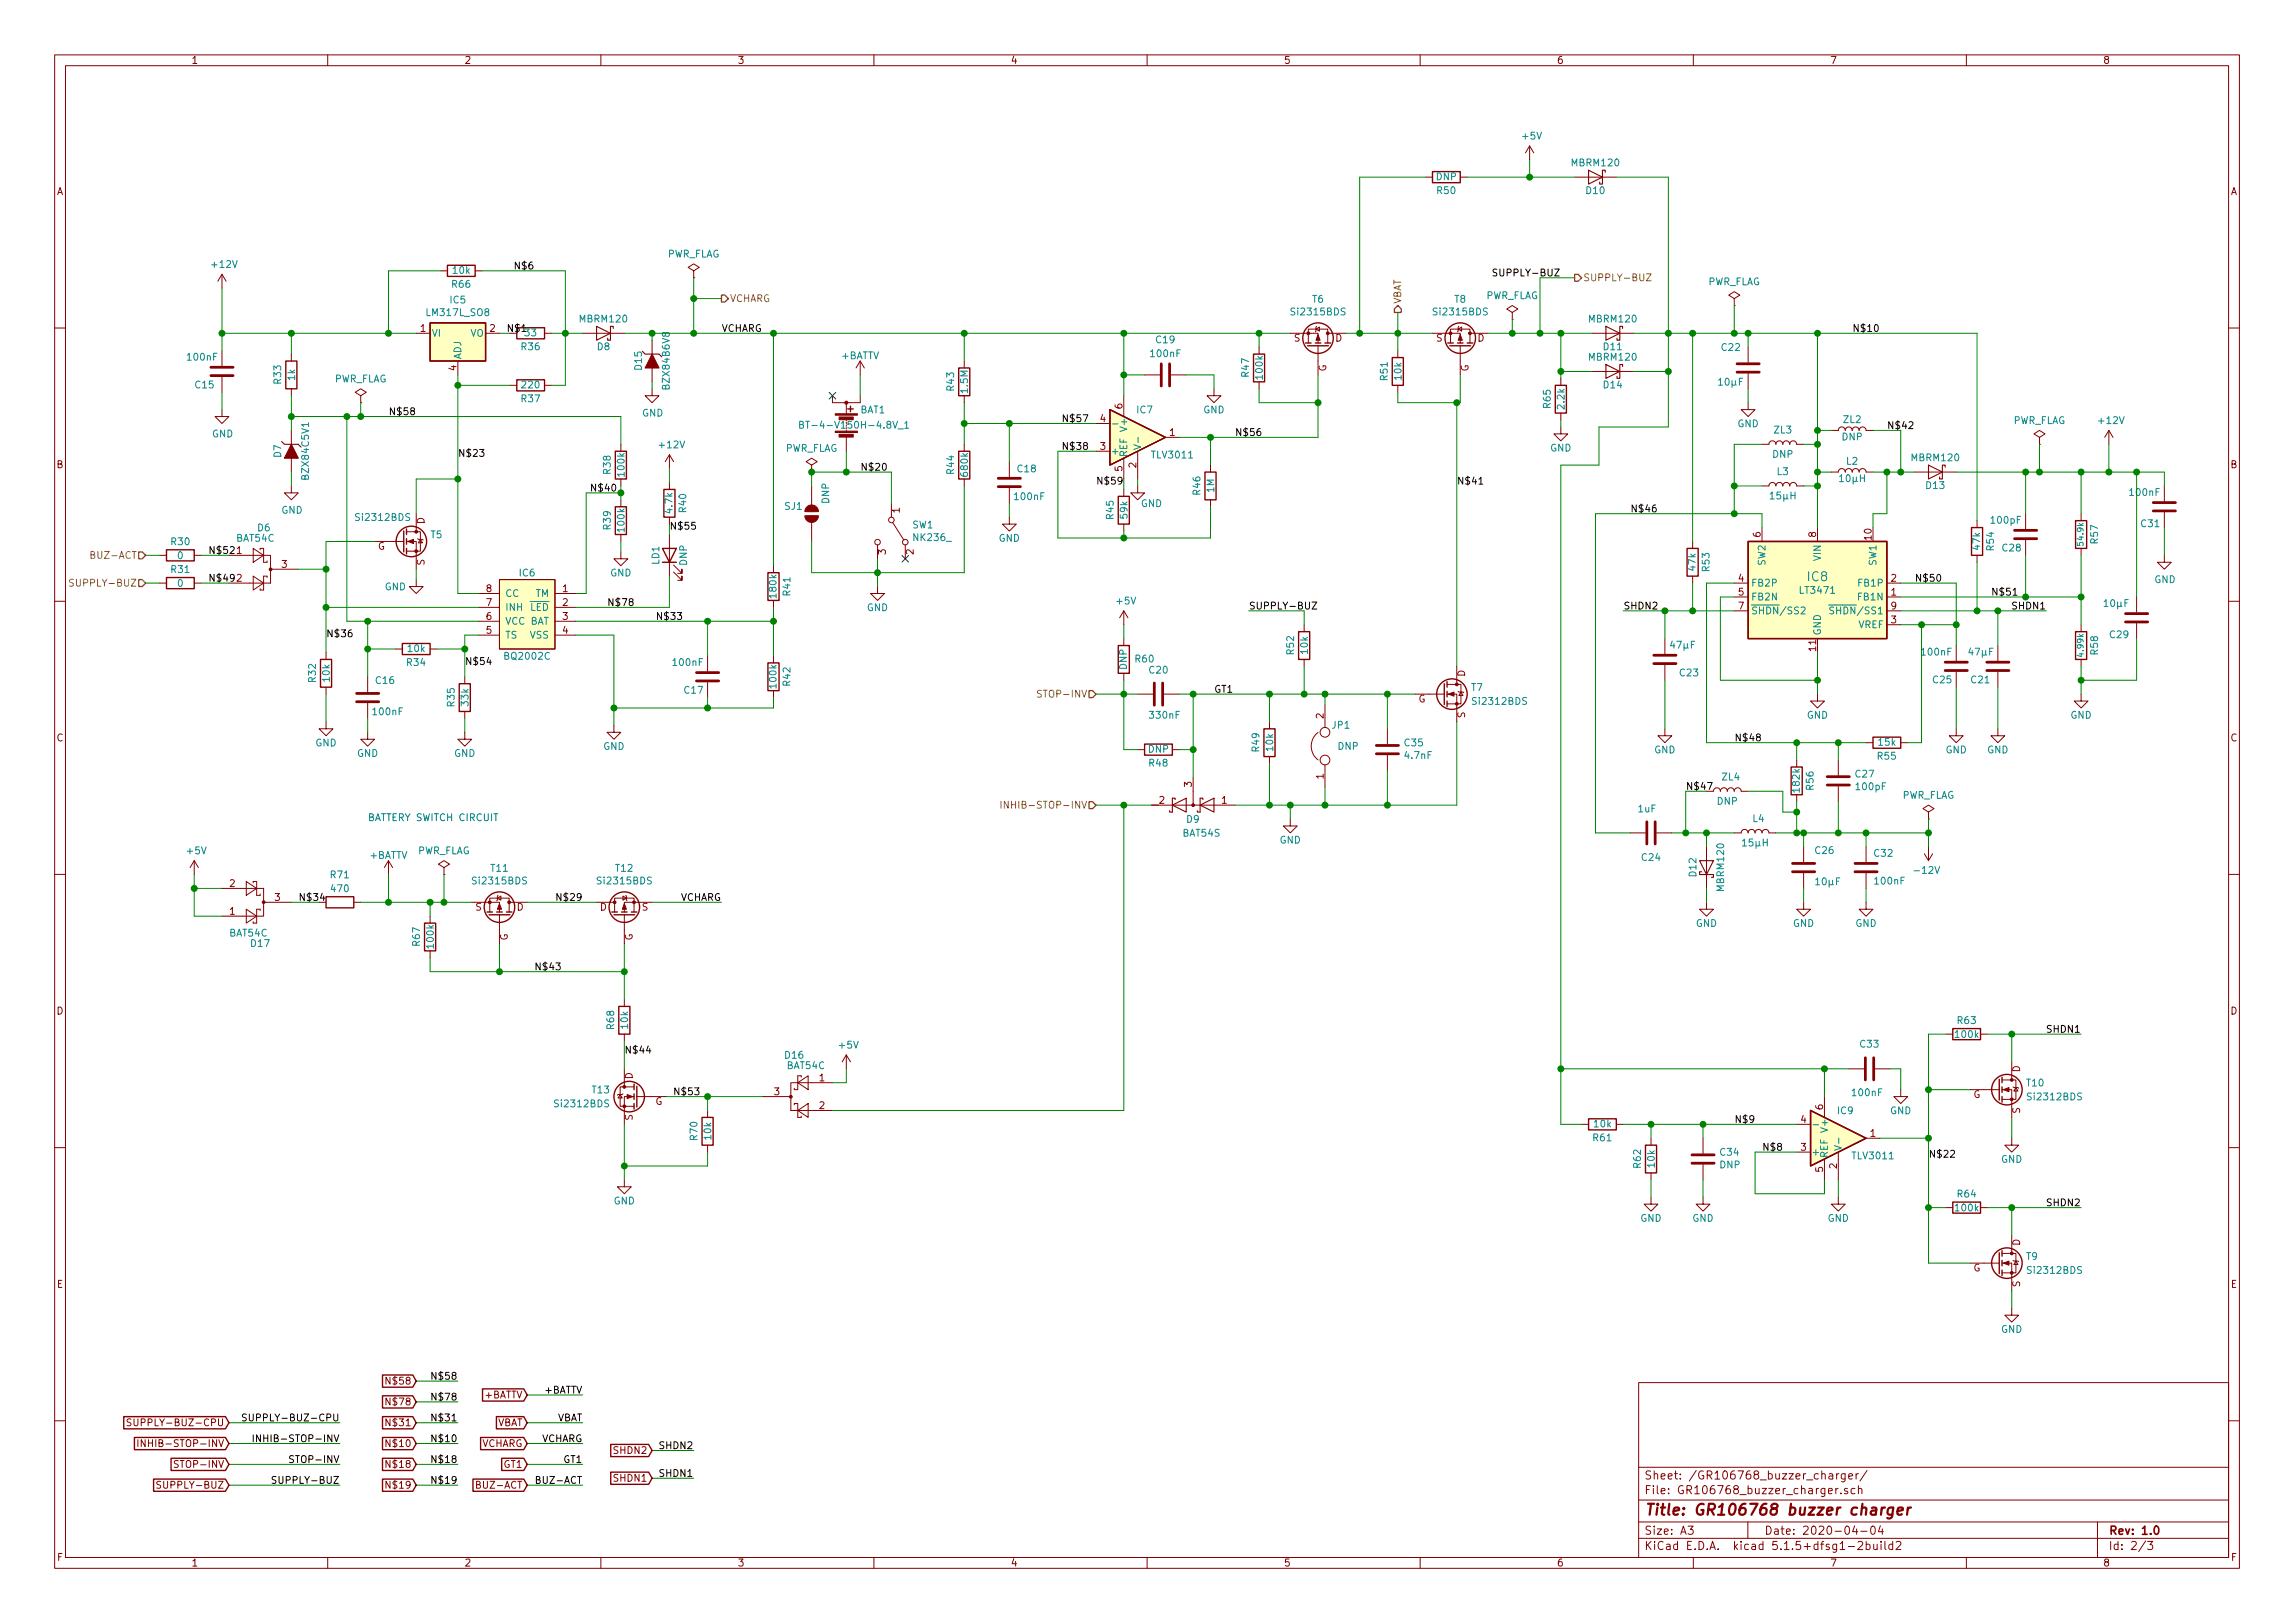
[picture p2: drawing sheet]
<svg xmlns="http://www.w3.org/2000/svg" width="420mm" height="297mm" viewBox="0 0 420 297" stroke-linecap="round" stroke-linejoin="round" font-family="sans-serif">
<defs><g id="words">
<text font-size="2.8" fill="#840000" x="301" y="277.3">Title: GR106768 buzzer charger</text>
<text font-size="2.3" fill="#008484" x="331" y="106.4">IC8</text>
<g font-size="2.1" fill="#840000">
<text x="301" y="273.5">File: GR106768_buzzer_charger.sch</text>
<text x="301" y="270.8">Sheet: /GR106768_buzzer_charger/</text>
<text x="301" y="280.9">Size: A3</text>
<text x="323" y="280.9">Date: 2020-04-04</text>
<text x="386" y="280.9">Rev: 1.0</text>
<text x="301" y="283.7">KiCad E.D.A. kicad 5.1.5+dfsg1-2build2</text>
<text x="386" y="283.7">Id: 2/3</text>
</g>
<g font-size="1.8" fill="#840000">
<text x="35" y="11.7">1</text>
<text x="85" y="11.7">2</text>
<text x="135" y="11.7">3</text>
<text x="185" y="11.7">4</text>
<text x="235" y="11.7">5</text>
<text x="285" y="11.7">6</text>
<text x="335" y="11.7">7</text>
<text x="385" y="11.7">8</text>
<text x="10.4" y="35.7">A</text>
<text x="408.4" y="35.7">A</text>
<text x="77" y="60.7">1</text>
<text x="89.7" y="60.7">2</text>
<text x="236.9" y="62.5">S</text>
<text x="244.5" y="62.5">D</text>
<text x="262.9" y="62.5">S</text>
<text x="270.5" y="62.5">D</text>
<text x="83.6" y="67.8" transform="rotate(-90 83.6 67.8)">4</text>
<text x="242.8" y="68" transform="rotate(-90 242.8 68)">G</text>
<text x="268.9" y="68" transform="rotate(-90 268.9 68)">G</text>
<text x="201.4" y="77.3">4</text>
<text x="205.5" y="74.8" transform="rotate(-90 205.5 74.8)">6</text>
<text x="201.4" y="82.3">3</text>
<text x="214.1" y="79.8">1</text>
<text x="10.4" y="85.7">B</text>
<text x="205.5" y="86.2" transform="rotate(-90 205.5 86.2)">5</text>
<text x="208" y="85.6" transform="rotate(-90 208 85.6)">2</text>
<text x="408.4" y="85.7">B</text>
<text x="77.7" y="95.9" transform="rotate(-90 77.7 95.9)">D</text>
<text x="164.7" y="93.9" transform="rotate(-90 164.7 93.9)">1</text>
<text x="43.3" y="101.4">1</text>
<text x="69.2" y="100.6">G</text>
<text x="162.2" y="101.5" transform="rotate(-90 162.2 101.5)">3</text>
<text x="167.3" y="101.5" transform="rotate(-90 167.3 101.5)">2</text>
<text x="322.3" y="98.3" transform="rotate(-90 322.3 98.3)">6</text>
<text x="332.5" y="98.3" transform="rotate(-90 332.5 98.3)">8</text>
<text x="342.6" y="98.8" transform="rotate(-90 342.6 98.8)">10</text>
<text x="43.3" y="106.5">2</text>
<text x="51.6" y="103.9">3</text>
<text x="77.7" y="103.5" transform="rotate(-90 77.7 103.5)">S</text>
<text x="318.3" y="106.5">4</text>
<text x="346.2" y="106.5">2</text>
<text x="89.1" y="113.4">6</text>
<text x="89.1" y="110.9">7</text>
<text x="89.1" y="108.4">8</text>
<text x="103" y="108.4">1</text>
<text x="103" y="110.9">2</text>
<text x="103" y="113.4">3</text>
<text x="318.3" y="109">5</text>
<text x="318.3" y="111.5">7</text>
<text x="346.2" y="109">1</text>
<text x="346.2" y="111.5">9</text>
<text x="89.1" y="116">5</text>
<text x="103" y="116">4</text>
<text x="332.5" y="119.1" transform="rotate(-90 332.5 119.1)">11</text>
<text x="346.2" y="114.1">3</text>
<text x="268.2" y="123.9" transform="rotate(-90 268.2 123.9)">D</text>
<text x="242.3" y="131.5" transform="rotate(-90 242.3 131.5)">2</text>
<text x="259.7" y="128.6">G</text>
<text x="268.2" y="131.4" transform="rotate(-90 268.2 131.4)">S</text>
<text x="10.4" y="135.7">C</text>
<text x="408.4" y="135.7">C</text>
<text x="242.3" y="142.6" transform="rotate(-90 242.3 142.6)">1</text>
<text x="212.2" y="147.1">2</text>
<text x="218.2" y="144" transform="rotate(-90 218.2 144)">3</text>
<text x="223.7" y="147.1">1</text>
<text x="42.1" y="167.4">1</text>
<text x="42.1" y="162.3">2</text>
<text x="50.3" y="164.9">3</text>
<text x="87" y="166.7">S</text>
<text x="94.6" y="166.7">D</text>
<text x="109.9" y="166.7">D</text>
<text x="117.5" y="166.7">S</text>
<text x="93" y="172.2" transform="rotate(-90 93 172.2)">G</text>
<text x="115.8" y="172.2" transform="rotate(-90 115.8 172.2)">G</text>
<text x="10.4" y="185.7">D</text>
<text x="408.4" y="185.7">D</text>
<text x="115.8" y="197.5" transform="rotate(-90 115.8 197.5)">D</text>
<text x="150" y="197.9">1</text>
<text x="369.8" y="196.3" transform="rotate(-90 369.8 196.3)">D</text>
<text x="120" y="202.2">G</text>
<text x="141.8" y="200.4">3</text>
<text x="150" y="203">2</text>
<text x="333.8" y="203.1" transform="rotate(-90 333.8 203.1)">6</text>
<text x="361.3" y="201">G</text>
<text x="369.8" y="203.8" transform="rotate(-90 369.8 203.8)">S</text>
<text x="115.8" y="205.1" transform="rotate(-90 115.8 205.1)">S</text>
<text x="329.7" y="205.5">4</text>
<text x="342.4" y="208.1">1</text>
<text x="329.7" y="210.6">3</text>
<text x="333.8" y="214.5" transform="rotate(-90 333.8 214.5)">5</text>
<text x="336.3" y="213.9" transform="rotate(-90 336.3 213.9)">2</text>
<text x="361.3" y="232.7">G</text>
<text x="369.8" y="228" transform="rotate(-90 369.8 228)">D</text>
<text x="10.4" y="235.7">E</text>
<text x="369.8" y="235.6" transform="rotate(-90 369.8 235.6)">S</text>
<text x="408.4" y="235.7">E</text>
<text x="71.2" y="257.2">N$78</text>
<text x="71.2" y="253.4">N$58</text>
<text x="88.8" y="255.9">+BATTV</text>
<text x="25.5" y="261">SUPPLY-BUZ-CPU</text>
<text x="71.2" y="261">N$31</text>
<text x="90.9" y="261">VBAT</text>
<text x="27.4" y="264.8">INHIB-STOP-INV</text>
<text x="32.8" y="268.6">STOP-INV</text>
<text x="71.2" y="264.8">N$10</text>
<text x="71.2" y="268.6">N$18</text>
<text x="88.1" y="264.8">VCHARG</text>
<text x="92.3" y="268.6">GT1</text>
<text x="112.6" y="266.1">SHDN2</text>
<text x="29.8" y="272.5">SUPPLY-BUZ</text>
<text x="71.2" y="272.5">N$19</text>
<text x="87.9" y="272.5">BUZ-ACT</text>
<text x="112.6" y="271.2">SHDN1</text>
<text x="10.5" y="285.7">F</text>
<text x="35" y="286.7">1</text>
<text x="85" y="286.7">2</text>
<text x="135" y="286.7">3</text>
<text x="185" y="286.7">4</text>
<text x="235" y="286.7">5</text>
<text x="285" y="286.7">6</text>
<text x="335" y="286.7">7</text>
<text x="385" y="286.7">8</text>
<text x="408.5" y="285.7">F</text>
</g>
<g font-size="1.8" fill="#008484">
<text x="278.8" y="25.5">+5V</text>
<text x="262.9" y="33">DNP</text>
<text x="263.1" y="35.5">R50</text>
<text x="287.9" y="30.4">MBRM120</text>
<text x="290.4" y="35.5">D10</text>
<text x="122" y="47.1">PWR_FLAG</text>
<text x="38.9" y="49">+12V</text>
<text x="82.8" y="52.7">R66</text>
<text x="83" y="50.1">10k</text>
<text x="312.5" y="52.2">PWR_FLAG</text>
<text x="78.3" y="57.8">LM317L_SO8</text>
<text x="82.4" y="55.5">IC5</text>
<text x="106.2" y="59">MBRM120</text>
<text x="236.6" y="57.7">Si2315BDS</text>
<text x="240.3" y="55.4">T6</text>
<text x="262.7" y="57.7">Si2315BDS</text>
<text x="266.3" y="55.4">T8</text>
<text x="271.9" y="54.7">PWR_FLAG</text>
<text x="291" y="59">MBRM120</text>
<text x="79" y="61.6">VI</text>
<text x="84.5" y="65.8" transform="rotate(-90 84.5 65.8)">ADJ</text>
<text x="86.1" y="61.6">VO</text>
<text x="95.5" y="64.1">R36</text>
<text x="96.2" y="61.6">33</text>
<text x="109.4" y="64.1">D8</text>
<text x="154" y="65.7">+BATTV</text>
<text x="210.8" y="65.4">100nF</text>
<text x="211.7" y="62.8">C19</text>
<text x="293.6" y="64.1">D11</text>
<text x="315.2" y="64.2">C22</text>
<text x="34.4" y="66">100nF</text>
<text x="35.8" y="71.1">C15</text>
<text x="51.5" y="70.2" transform="rotate(-90 51.5 70.2)">R33</text>
<text x="54" y="69.6" transform="rotate(-90 54 69.6)">1k</text>
<text x="61.1" y="70">PWR_FLAG</text>
<text x="95.7" y="71.1">220</text>
<text x="117.5" y="67.7" transform="rotate(-90 117.5 67.7)">D15</text>
<text x="122.6" y="71" transform="rotate(-90 122.6 71)">BZX84B6V8</text>
<text x="174.7" y="71.5" transform="rotate(-90 174.7 71.5)">R43</text>
<text x="177.2" y="71.8" transform="rotate(-90 177.2 71.8)">1.5M</text>
<text x="228.7" y="68.9" transform="rotate(-90 228.7 68.9)">R47</text>
<text x="231.2" y="69.3" transform="rotate(-90 231.2 69.3)">100k</text>
<text x="254.1" y="69.6" transform="rotate(-90 254.1 69.6)">R51</text>
<text x="256.6" y="69.5" transform="rotate(-90 256.6 69.5)">10k</text>
<text x="291" y="66">MBRM120</text>
<text x="293.6" y="71.1">D14</text>
<text x="315.3" y="70.6">10F</text>
<text x="95.5" y="73.6">R37</text>
<text x="117.6" y="76.2">GND</text>
<text x="157.5" y="75.7">BAT1</text>
<text x="208.2" y="75.7">IC7</text>
<text x="220.3" y="75.7">GND</text>
<text x="283.9" y="74.7" transform="rotate(-90 283.9 74.7)">R65</text>
<text x="286.4" y="74.8" transform="rotate(-90 286.4 74.8)">2.2k</text>
<text x="337.5" y="77.4">ZL2</text>
<text x="368.4" y="77.6">PWR_FLAG</text>
<text x="384.4" y="77.6">+12V</text>
<text x="38.8" y="80">GND</text>
<text x="51.5" y="83.7" transform="rotate(-90 51.5 83.7)">D7</text>
<text x="120.9" y="82.1">+12V</text>
<text x="143.6" y="82.7">PWR_FLAG</text>
<text x="148.3" y="78.4">BT-4-V150H-4.8V_1</text>
<text x="203.3" y="83.2">+</text>
<text x="206.4" y="83.7" transform="rotate(-90 206.4 83.7)">REF</text>
<text x="206.4" y="78.6" transform="rotate(-90 206.4 78.6)">V+</text>
<text x="211" y="83.9">TLV3011</text>
<text x="283.8" y="82.6">GND</text>
<text x="318.1" y="78.2">GND</text>
<text x="324.5" y="83.8">DNP</text>
<text x="324.8" y="79.3">ZL3</text>
<text x="337.2" y="80.6">DNP</text>
<text x="56.6" y="87.5" transform="rotate(-90 56.6 87.5)">BZX84C5V1</text>
<text x="111.8" y="86.7" transform="rotate(-90 111.8 86.7)">R38</text>
<text x="114.4" y="87.1" transform="rotate(-90 114.4 87.1)">100k</text>
<text x="174.7" y="86.7" transform="rotate(-90 174.7 86.7)">R44</text>
<text x="177.2" y="87.1" transform="rotate(-90 177.2 87.1)">680k</text>
<text x="186.3" y="86.4">C18</text>
<text x="325.4" y="87">L3</text>
<text x="337.5" y="88.2">10H</text>
<text x="338.1" y="85.1">L2</text>
<text x="350.1" y="84.4">MBRM120</text>
<text x="352.7" y="89.5">D13</text>
<text x="51.5" y="94">GND</text>
<text x="65.4" y="95.3">Si2312BDS</text>
<text x="123.1" y="93.8" transform="rotate(-90 123.1 93.8)">4.7k</text>
<text x="125.7" y="93.7" transform="rotate(-90 125.7 93.7)">R40</text>
<text x="143.7" y="93.3">SJ1</text>
<text x="151.8" y="92.2" transform="rotate(-90 151.8 92.2)">DNP</text>
<text x="185.9" y="91.5">100nF</text>
<text x="203.9" y="95" transform="rotate(-90 203.9 95)">R45</text>
<text x="206.4" y="94.9" transform="rotate(-90 206.4 94.9)">59k</text>
<text x="208.9" y="92.8">GND</text>
<text x="219.8" y="90.5" transform="rotate(-90 219.8 90.5)">R46</text>
<text x="222.3" y="90.1" transform="rotate(-90 222.3 90.1)">1M</text>
<text x="324.8" y="91.4">15H</text>
<text x="364.6" y="95.8">100pF</text>
<text x="390" y="90.8">100nF</text>
<text x="31.4" y="99.8">R30</text>
<text x="43.3" y="99.1">BAT54C</text>
<text x="47.2" y="97.2">D6</text>
<text x="78.9" y="98.5">T5</text>
<text x="111.8" y="96.9" transform="rotate(-90 111.8 96.9)">R39</text>
<text x="114.4" y="97.2" transform="rotate(-90 114.4 97.2)">100k</text>
<text x="167.1" y="96.7">SW1</text>
<text x="167.4" y="99">NK236_</text>
<text x="182.8" y="99.1">GND</text>
<text x="362.5" y="100.6" transform="rotate(-90 362.5 100.6)">47k</text>
<text x="365" y="100.7" transform="rotate(-90 365 100.7)">R54</text>
<text x="366.6" y="100.9">C28</text>
<text x="384.1" y="99.5" transform="rotate(-90 384.1 99.5)">R57</text>
<text x="392" y="96.5">C31</text>
<text x="31.4" y="104.9">R31</text>
<text x="32.5" y="107.4">0</text>
<text x="32.5" y="102.3">0</text>
<text x="95.1" y="105.5">IC6</text>
<text x="111.7" y="105.5">GND</text>
<text x="120.7" y="103.3" transform="rotate(-90 120.7 103.3)">LD1</text>
<text x="125.8" y="103.5" transform="rotate(-90 125.8 103.5)">DNP</text>
<text x="310.4" y="104.4" transform="rotate(-90 310.4 104.4)">47k</text>
<text x="313" y="104.5" transform="rotate(-90 313 104.5)">R53</text>
<text x="320.5" y="107.4">FB2P</text>
<text x="323.2" y="103.4" transform="rotate(-90 323.2 103.4)">SW2</text>
<text x="333.4" y="102.6" transform="rotate(-90 333.4 102.6)">VIN</text>
<text x="340.4" y="107.4">FB1P</text>
<text x="343.5" y="103.4" transform="rotate(-90 343.5 103.4)">SW1</text>
<text x="394.4" y="106.7">GND</text>
<text x="70.4" y="108">GND</text>
<text x="92.5" y="111.8">INH</text>
<text x="92.5" y="109.3">CC</text>
<text x="97.1" y="111.8">LED</text>
<text x="98" y="109.3">TM</text>
<text x="142.2" y="109.3" transform="rotate(-90 142.2 109.3)">180k</text>
<text x="144.7" y="109" transform="rotate(-90 144.7 109)">R41</text>
<text x="158.7" y="111.8">GND</text>
<text x="204.5" y="110.6">+5V</text>
<text x="320.5" y="109.9">FB2N</text>
<text x="320.5" y="112.4">SHDN/SS2</text>
<text x="329.7" y="108.7">LT3471</text>
<text x="336.1" y="112.4">SHDN/SS1</text>
<text x="340.3" y="109.9">FB1N</text>
<text x="385.9" y="111.1">10F</text>
<text x="74.7" y="119.3">10k</text>
<text x="92.5" y="116.9">TS</text>
<text x="92.5" y="114.3">VCC BAT</text>
<text x="97.1" y="116.9">VSS</text>
<text x="236.9" y="119.7" transform="rotate(-90 236.9 119.7)">R52</text>
<text x="239.4" y="119.6" transform="rotate(-90 239.4 119.6)">10k</text>
<text x="306.5" y="118.7">47F</text>
<text x="333.4" y="116.4" transform="rotate(-90 333.4 116.4)">GND</text>
<text x="340.2" y="115">VREF</text>
<text x="351.9" y="120">100nF</text>
<text x="361.1" y="120">47F</text>
<text x="384.1" y="119.8" transform="rotate(-90 384.1 119.8)">R58</text>
<text x="386.3" y="116.8">C29</text>
<text x="57.8" y="124.8" transform="rotate(-90 57.8 124.8)">R32</text>
<text x="60.4" y="124.7" transform="rotate(-90 60.4 124.7)">10k</text>
<text x="68.9" y="125.2">C16</text>
<text x="74.5" y="121.9">R34</text>
<text x="92.6" y="120.7">BQ2002C</text>
<text x="123.3" y="121.9">100nF</text>
<text x="142.2" y="125.8" transform="rotate(-90 142.2 125.8)">100k</text>
<text x="144.7" y="125.5" transform="rotate(-90 144.7 125.5)">R42</text>
<text x="206.3" y="122.5" transform="rotate(-90 206.3 122.5)">DNP</text>
<text x="207.9" y="121.2">R60</text>
<text x="210.5" y="123.3">C20</text>
<text x="307.6" y="123.8">C23</text>
<text x="353.9" y="125.1">C25</text>
<text x="360.9" y="125.1">C21</text>
<text x="68.4" y="130.9">100nF</text>
<text x="83.2" y="129.3" transform="rotate(-90 83.2 129.3)">R35</text>
<text x="85.8" y="129.1" transform="rotate(-90 85.8 129.1)">33k</text>
<text x="125.3" y="127">C17</text>
<text x="210.6" y="131.5">330nF</text>
<text x="269.4" y="126.5">T7</text>
<text x="269.8" y="129">Si2312BDS</text>
<text x="330.8" y="131.5">GND</text>
<text x="379" y="131.5">GND</text>
<text x="57.7" y="136.6">GND</text>
<text x="110.4" y="137.2">GND</text>
<text x="210.2" y="137.8">DNP</text>
<text x="230.6" y="137.5" transform="rotate(-90 230.6 137.5)">R49</text>
<text x="233.1" y="137.4" transform="rotate(-90 233.1 137.4)">10k</text>
<text x="243.9" y="133.4">JP1</text>
<text x="245" y="137.2">DNP</text>
<text x="257.2" y="136.6">C35</text>
<text x="302.8" y="137.9">GND</text>
<text x="344" y="136.5">15k</text>
<text x="356.2" y="137.9">GND</text>
<text x="363.8" y="137.9">GND</text>
<text x="65.4" y="138.5">GND</text>
<text x="83.1" y="138.5">GND</text>
<text x="210.4" y="140.3">R48</text>
<text x="257.3" y="138.9">4.7nF</text>
<text x="315.3" y="142.8">ZL4</text>
<text x="339.8" y="142.3">C27</text>
<text x="343.8" y="139">R55</text>
<text x="299.9" y="148.7">1uF</text>
<text x="314.4" y="147.3">DNP</text>
<text x="329.5" y="144.9" transform="rotate(-90 329.5 144.9)">182k</text>
<text x="332" y="144.5" transform="rotate(-90 332 144.5)">R56</text>
<text x="339.9" y="144.6">100pF</text>
<text x="348.1" y="146.2">PWR_FLAG</text>
<text x="216.6" y="153.1">BAT54S</text>
<text x="217.3" y="150.6">D9</text>
<text x="234.3" y="154.4">GND</text>
<text x="319.7" y="154.9">15H</text>
<text x="320.9" y="150.5">L4</text>
<text x="34.3" y="156.3">+5V</text>
<text x="60.6" y="160.7">R71</text>
<text x="67.7" y="157.2">+BATTV</text>
<text x="76.3" y="156.3">PWR_FLAG</text>
<text x="86.8" y="161.9">Si2315BDS</text>
<text x="89.9" y="159.5">T11</text>
<text x="109.6" y="161.9">Si2315BDS</text>
<text x="112.8" y="159.5">T12</text>
<text x="300.6" y="157.6">C24</text>
<text x="310.6" y="160.4" transform="rotate(-90 310.6 160.4)">D12</text>
<text x="332.4" y="156.3">C26</text>
<text x="343.2" y="156.8">C32</text>
<text x="343.4" y="161.9">100nF</text>
<text x="350.8" y="159.9">-12V</text>
<text x="60.7" y="163.3">470</text>
<text x="315.6" y="163" transform="rotate(-90 315.6 163)">MBRM120</text>
<text x="333.1" y="162">10F</text>
<text x="42.1" y="171.4">BAT54C</text>
<text x="46" y="173.3">D17</text>
<text x="76.9" y="173.1" transform="rotate(-90 76.9 173.1)">R67</text>
<text x="79.4" y="173.4" transform="rotate(-90 79.4 173.4)">100k</text>
<text x="310.5" y="169.6">GND</text>
<text x="328.2" y="169.6">GND</text>
<text x="339.7" y="169.6">GND</text>
<text x="112.4" y="188.3" transform="rotate(-90 112.4 188.3)">R68</text>
<text x="115" y="188.2" transform="rotate(-90 115 188.2)">10k</text>
<text x="153.7" y="191.9">+5V</text>
<text x="340.6" y="191.7">C33</text>
<text x="358.1" y="190">100k</text>
<text x="358.4" y="187.4">R63</text>
<text x="143.8" y="193.8">D16</text>
<text x="144.1" y="195.7">BAT54C</text>
<text x="101.8" y="202.7">Si2312BDS</text>
<text x="108.5" y="200.1">T13</text>
<text x="336.4" y="203.9">IC9</text>
<text x="339.2" y="200.6">100nF</text>
<text x="346" y="203.9">GND</text>
<text x="371.1" y="198.8">T10</text>
<text x="371.4" y="201.4">Si2312BDS</text>
<text x="127.7" y="208.6" transform="rotate(-90 127.7 208.6)">R70</text>
<text x="130.2" y="208.5" transform="rotate(-90 130.2 208.5)">10k</text>
<text x="291.7" y="208.9">R61</text>
<text x="291.9" y="206.3">10k</text>
<text x="334.6" y="206.8" transform="rotate(-90 334.6 206.8)">V+</text>
<text x="300.4" y="213.7" transform="rotate(-90 300.4 213.7)">R62</text>
<text x="302.9" y="213.6" transform="rotate(-90 302.9 213.6)">10k</text>
<text x="314.9" y="213.8">DNP</text>
<text x="315" y="211.5">C34</text>
<text x="331.6" y="211.5">+</text>
<text x="334.6" y="212" transform="rotate(-90 334.6 212)">REF</text>
<text x="339.3" y="212.2">TLV3011</text>
<text x="366.3" y="212.8">GND</text>
<text x="112.3" y="220.4">GND</text>
<text x="358.1" y="221.7">100k</text>
<text x="358.4" y="219.2">R64</text>
<text x="300.3" y="223.6">GND</text>
<text x="309.8" y="223.6">GND</text>
<text x="334.6" y="223.6">GND</text>
<text x="371" y="230.6">T9</text>
<text x="371.4" y="233.1">Si2312BDS</text>
<text x="366.3" y="243.9">GND</text>
</g>
<g font-size="1.8">
<text x="94" y="49.3">N$6</text>
<text x="274.4" y="50.6">SUPPLY-BUZ</text>
<text x="92.7" y="60.7">N$1</text>
<text x="132.1" y="60.7">VCHARG</text>
<text x="339.1" y="60.7">N$10</text>
<text x="71.1" y="76">N$58</text>
<text x="194.3" y="77.3">N$57</text>
<text x="83.8" y="83.6">N$23</text>
<text x="194.3" y="82.3">N$38</text>
<text x="226.1" y="79.8">N$56</text>
<text x="345.4" y="78.5">N$42</text>
<text x="107.9" y="90">N$40</text>
<text x="157.5" y="86.1">N$20</text>
<text x="201.5" y="88.7">N$59</text>
<text x="266.7" y="88.7">N$41</text>
<text x="298.4" y="93.8">N$46</text>
<text x="38.1" y="101.4">N$52</text>
<text x="122.6" y="96.9">N$55</text>
<text x="38.1" y="106.5">N$49</text>
<text x="350.5" y="106.5">N$50</text>
<text x="111.1" y="110.9">N$78</text>
<text x="120" y="113.4">N$33</text>
<text x="228.6" y="111.5">SUPPLY-BUZ</text>
<text x="297.2" y="111.5">SHDN2</text>
<text x="364.5" y="109">N$51</text>
<text x="368.7" y="111.5">SHDN1</text>
<text x="59.7" y="116.6">N$36</text>
<text x="85.1" y="121.7">N$54</text>
<text x="222.2" y="126.8">GT1</text>
<text x="317.5" y="135.7">N$48</text>
<text x="308.6" y="144.6">N$47</text>
<text x="54.6" y="164.9">N$34</text>
<text x="101.6" y="164.9">N$29</text>
<text x="124.4" y="164.9">VCHARG</text>
<text x="97.8" y="177.6">N$43</text>
<text x="375" y="189">SHDN1</text>
<text x="114.3" y="192.8">N$44</text>
<text x="123.2" y="200.4">N$53</text>
<text x="317.5" y="205.5">N$9</text>
<text x="322.6" y="210.6">N$8</text>
<text x="353.1" y="211.9">N$22</text>
<text x="375" y="220.8">SHDN2</text>
<text x="79.6" y="256.3">N$78</text>
<text x="79.6" y="252.5">N$58</text>
<text x="99.7" y="255.1">+BATTV</text>
<text x="46.6" y="260.1">SUPPLY-BUZ-CPU</text>
<text x="48.5" y="263.9">INHIB-STOP-INV</text>
<text x="79.6" y="263.9">N$10</text>
<text x="79.6" y="260.1">N$31</text>
<text x="99" y="263.9">VCHARG</text>
<text x="101.9" y="260.1">VBAT</text>
<text x="53.9" y="267.8">STOP-INV</text>
<text x="79.6" y="267.8">N$18</text>
<text x="103.3" y="267.8">GT1</text>
<text x="121" y="265.2">SHDN2</text>
<text x="50.9" y="271.6">SUPPLY-BUZ</text>
<text x="79.6" y="271.6">N$19</text>
<text x="98.8" y="271.6">BUZ-ACT</text>
<text x="121" y="270.3">SHDN1</text>
</g>
<g font-size="1.8" fill="#848400">
<text x="289.8" y="51.5">SUPPLY-BUZ</text>
<text x="133.6" y="55.3">VCHARG</text>
<text x="256.5" y="55.7" transform="rotate(-90 256.5 55.7)">VBAT</text>
<text x="13.8" y="107.4">SUPPLY-BUZ</text>
<text x="17.3" y="102.3">BUZ-ACT</text>
<text x="190.8" y="127.7">STOP-INV</text>
<text x="185.4" y="148">INHIB-STOP-INV</text>
</g>
<text font-size="1.8" fill="#0000c2" x="67.3" y="150.3">BATTERY SWITCH CIRCUIT</text>
<g font-size="1.5" fill="#008484">
<text x="381.4" y="99.7" transform="rotate(-90 381.4 99.7)">54.9k</text>
<text x="381.4" y="120.1" transform="rotate(-90 381.4 120.1)">4.99k</text>
</g>
</g></defs>
<g fill="none" stroke="#840000" stroke-width=".18">
<path d="M10 10h400v277h-400zM12 12h396v273.1h-396zM60 10v2M110 10v2M160 10v2M210 10v2M260 10v2M310 10v2M360 10v2M261 32.4h1.3M267.3 32.4h1.3M280 26.7l-.7 1.3"/>
<path d="M280 26.7v2.5M280 26.7l.8 1.3M288.3 32.4h7.6M40.6 50.2v2.5M40.6 50.2l-.7 1.3M40.6 50.2l.8 1.3M80.6 49.6h1.3M87 49.6h1.3M127 49.6l1-.7-1-.6-1 .6 1 .7v1.2M127 50.8h.1M241 59.7l-.1 .2v.7l-.1 .1M267.1 59.7l-.1 .2v.7l-.2 .1"/>
<path d="M276.9 57.2l1-.6-1-.7-1.1 .7 1.1 .6v1.3M276.9 58.5h.1M317.5 54.6l1-.6-1-.6-1 .6 1 .6v1.3M317.5 55.9h.1M10 60h2M40.6 75v1.2h1.3l-1.3 1.3-1.2-1.3h1.2M40.6 64.2v2.8M40.6 69v2.8M53.3 64.8v1.3M53.3 71.2v1.2M53.3 78.8v7.6M66 72.4l1.1-.6-1.1-.6-1 .6 1 .6v1.3"/>
<path d="M66 73.7h.1M76.2 61h2.5M83.8 66.1v2.5M88.9 61h2.5M93.3 70.5h1.3M99.7 61h1.3M99.7 70.5h1.3M106.7 61h7.6M119.4 71.2v1.2h1.2l-1.2 1.3-1.3-1.3h1.3M119.4 62.3v7.6M152.4 72.4v1.3h5.1v-1.3M154.9 73.7v2"/>
<path d="M157.5 66.1l-.8 1.2M157.5 66.1v2.5M157.5 66.1l.7 1.2M176.5 66.1v1.2M176.5 72.4v1.3M200.7 77.5h2.5M205.7 72.4v3.8M209.5 68.6h2.8M214.4 68.6h2.8M222.2 71.2v1.2h1.3l-1.3 1.3-1.2-1.3h1.2M230.5 63.5v1.3M230.5 69.9v1.3"/>
<path d="M236.2 61h5.1v1.8M239.5 62.8v-2.6h3.6v2.6M240.9 60.2l.7-.3v.7zM241.3 63.3v5.3M243.1 61h3.3M255.9 64.2v1.2M255.9 70.5v1.3M262.3 61h5v1.8M265.6 62.8v-2.6h3.5v2.6M267 60.2l.6-.3v.7zM267.3 63.3v5.3M269.1 61h3.3"/>
<path d="M285.7 78.1v1.3h1.3l-1.3 1.3-1.2-1.3h1.2M285.7 69.3v1.2M285.7 75.6v1.3M291.5 61h7.6M291.5 68h7.6M320 73.7v1.3h1.3l-1.3 1.2-1.2-1.2h1.2M320 63.5v2.8M320 68.4v2.8M335.3 78.8h1.2a.63 .63 0 0 1 .7-.7 .63 .63 0 0 1 .6 .7 .63 .63 0 0 1 .7-.7 .63 .63 0 0 1 .6 .7 .63 .63 0 0 1 .6-.7 .63 .63 0 0 1 .7 .7 .63 .63 0 0 1 .6-.7 .63 .63 0 0 1 .6 .7h1.3M386.1 78.8l-.8 1.2M386.1 78.8v2.5M386.1 78.8l.7 1.2"/>
<path d="M408 60h2M53.3 88.9v1.3h1.3l-1.3 1.3-1.2-1.3h1.2M68.6 99.1h5.3M74.4 99.1h1.8v5.1M74.4 97.3h2.6v3.6h-2.6M76.2 94v3.3M76.5 98.6l.1 .1h.7l.2 .1M77 98.7l.3 .7h-.7zM113.7 81.3v1.3M113.7 87.7v1.2M113.7 91.5v1.2M113.7 97.8v1.3"/>
<path d="M122.6 83.2v2.6M122.6 88.3v1.3M122.6 94.7v1.2M122.6 97.8v7.6M122.6 83.2l-.8 1.3M122.6 83.2l.7 1.3M148.6 85.1l1-.6-1-.6-1 .6 1 .6v1.3M148.6 86.4h.1M148.6 88.9v3.5M148.6 95.7v3.4M154.9 80v2.6M160.7 99.7v2.6"/>
<path d="M163.2 92.1v2.6M163.4 95.7l2.1 3.1M165.7 99.7v2.6M176.5 81.3v1.3M176.5 87.7v1.2M184.8 94.7v1.2h1.3l-1.3 1.3-1.3-1.3h1.3M184.8 84.5v2.8M184.8 89.3v2.8M200.7 82.6h2.5M205.7 83.9v3.8M205.7 89.6v1.2M205.7 95.9v1.3"/>
<path d="M208.3 88.9v1.3h1.2l-1.2 1.3-1.3-1.3h1.3M208.3 82.6v5.1M213.4 80h2.5M221.6 85.1v1.3M221.6 91.5v1.2M309.9 99.1v1.3M322.6 88.9h1.2a.63 .63 0 0 1 .7-.6 .63 .63 0 0 1 .6 .6 .63 .63 0 0 1 .7-.6 .63 .63 0 0 1 .6 .6 .63 .63 0 0 1 .6-.6 .63 .63 0 0 1 .7 .6 .63 .63 0 0 1 .6-.6 .63 .63 0 0 1 .6 .6h1.3M322.6 81.3h1.2a.63 .63 0 0 1 .7-.6 .63 .63 0 0 1 .6 .6 .63 .63 0 0 1 .7-.6 .63 .63 0 0 1 .6 .6 .63 .63 0 0 1 .6-.6 .63 .63 0 0 1 .7 .6 .63 .63 0 0 1 .6-.6 .63 .63 0 0 1 .6 .6h1.3M322.6 96.6v2.5M332.7 96.6v2.5M335.3 86.4h1.2a.63 .63 0 0 1 .7-.6 .63 .63 0 0 1 .6 .6 .63 .63 0 0 1 .7-.6 .63 .63 0 0 1 .6 .6 .63 .63 0 0 1 .6-.6 .63 .63 0 0 1 .7 .6 .63 .63 0 0 1 .6-.6 .63 .63 0 0 1 .6 .6h1.3M350.5 86.4h7.6"/>
<path d="M361.9 95.3v1.3M370.8 94v2.8M370.8 98.8v2.8M373.4 80l1-.6-1-.6-1 .6 1 .6v1.3M373.4 81.3h.1M381 94v1.3M396.2 88.9v2.8M396.2 93.8v2.8M10 110h2M29.2 106.7h1.3M29.2 101.6h1.3M35.6 106.7h1.2"/>
<path d="M35.6 101.6h1.2M41.9 101.6h7.6v2.6h5.1M46.4 105.4l1.9 1.3-1.9 1.3zM46.4 100.4l1.9 1.2-1.9 1.3zM47.6 100.6v-.2h.7v2.5h.6v-.2M48.9 105.7v-.3h-.6v2.6h-.7v-.3M49.5 104.2v2.5h-7.6M59.7 119.4v1.3M72.4 118.8h1.3M76.2 106.1v1.3h1.3l-1.3 1.2-1.3-1.2h1.3M78.7 118.8h1.3M87.6 108.6h3.8"/>
<path d="M87.6 111.2h3.8M87.6 113.7h3.8M87.6 116.2h3.8M91.4 106.1h10.2v12.7h-10.2zM101.6 108.6h3.8M101.6 111.2h3.8M101.6 113.7h3.8M101.6 116.2h3.8M113.7 101v1.3h1.2l-1.2 1.2-1.3-1.2h1.3M123.3 104.7l1.5 1.5v-.8v.8h-.7M123.3 103.4l1.5 1.5v-.7v.7h-.7M141.6 103.5v1.3"/>
<path d="M141.6 109.9v1.3M160.7 107.4v1.2h1.2l-1.2 1.3-1.3-1.3h1.3M205.7 111.8v2.5M205.7 116.9v1.2M205.7 111.8l-.7 1.3M205.7 111.8l.8 1.3M238.8 114.3v1.3M304.8 116.9v2.8M309.9 105.4v1.3M317.5 106.7h2.5M317.5 109.3h2.5M317.5 111.8h2.5"/>
<path d="M345.4 106.7h2.6M345.4 109.3h2.6M345.4 114.3h2.6M345.4 111.8h2.6M358.1 118.1v2.8M361.9 101.6v1.3M365.8 118.1v2.8M381 100.4v1.2M381 114.3v1.3M391.2 109.3v2.8M391.2 114.1v2.8M396.2 101.6v1.3h1.3l-1.3 1.3-1.2-1.3h1.2"/>
<path d="M408 110h2M59.7 132.1v1.3h1.3l-1.3 1.3-1.3-1.3h1.3M59.7 125.8v1.2M67.3 134v1.3h1.3l-1.3 1.3-1.3-1.3h1.3M67.3 123.9v2.8M67.3 128.7v2.8M85.1 134v1.3h1.3l-1.3 1.3-1.3-1.3h1.3M85.1 123.9v1.2M85.1 130.2v1.3M112.4 132.8v1.2h1.3l-1.3 1.3-1.3-1.3h1.3M129.5 120.1v2.7M129.5 124.9v2.8"/>
<path d="M141.6 120.1v1.2M141.6 126.4v1.3M205.7 123.2v1.3M208.3 127h2.8M208.3 137.2h1.2M213.1 127h2.8M214.6 137.2h1.3M232.4 132.1v1.3M232.4 138.5v1.2M238.8 120.7v1.3M241.3 134a3.2 3.2 0 0 0 0 5.1M242.6 128.9v4.2"/>
<path d="M242.6 140v4.2M254 133.4v2.8M254 138.2v2.8M259.1 127h5.3M264.9 127h1.8v5.1M264.9 125.3h2.6v3.5h-2.6M266.7 122v3.3M267 126.5l.1 .2h.7l.2 .1M267.5 126.7l.3 .6h-.7zM304.8 133.4v1.3h1.3l-1.3 1.2-1.3-1.2h1.3M304.8 121.7v2.8M328.9 139.1v1.3"/>
<path d="M332.7 127v1.3h1.3l-1.3 1.3-1.2-1.3h1.2M336.5 139.1v2.8M341.6 135.9h1.3M348 135.9h1.2M358.1 133.4v1.3h1.3l-1.3 1.2-1.2-1.2h1.2M358.1 123v2.8M365.8 133.4v1.3h1.2l-1.2 1.2-1.3-1.2h1.3M365.8 123v2.8M381 127v1.3h1.3l-1.3 1.3-1.3-1.3h1.3M381 120.7v1.3M35.6 157.5l-.8 1.3M35.6 157.5v2.6"/>
<path d="M35.6 157.5l.7 1.3M71.1 157.5l-.7 1.3M71.1 157.5v2.6M71.1 157.5l.8 1.3M81.3 158.8l1-.6-1-.7-1 .7 1 .6v1.3M210.8 147.4h15.3M218.4 142.3v5.1M236.2 149.9v1.3h1.3l-1.3 1.2-1.3-1.2h1.3M298.4 152.4h2.8M303.3 152.4h2.8M312.4 144.8h1.3a.63 .63 0 0 1 .6-.6 .63 .63 0 0 1 .7 .6 .63 .63 0 0 1 .6-.6 .63 .63 0 0 1 .6 .6 .63 .63 0 0 1 .7-.6 .63 .63 0 0 1 .6 .6 .63 .63 0 0 1 .6-.6 .63 .63 0 0 1 .7 .6h1.2M312.4 155v7.6"/>
<path d="M317.5 152.4h1.3a.63 .63 0 0 1 .6-.6 .63 .63 0 0 1 .6 .6 .63 .63 0 0 1 .7-.6 .63 .63 0 0 1 .6 .6 .63 .63 0 0 1 .6-.6 .63 .63 0 0 1 .7 .6 .63 .63 0 0 1 .6-.6 .63 .63 0 0 1 .6 .6h1.3M328.9 145.5v1.2M330.2 155v2.8M330.2 159.8v2.8M336.5 143.9v2.8M341.6 155v2.8M341.6 159.8v2.8M352.3 156.2l.8 1.3M353.1 148.6l1-.6-1-.6-1.1 .6 1.1 .6v1.3M353.1 149.9h.1M353.1 155v2.5M353.8 156.2l-.7 1.3"/>
<path d="M10 160h2M40.6 162.6h7.7M45.1 161.3l1.9 1.3-1.9 1.3zM45.1 166.4l1.9 1.3-1.9 1.2zM46.4 161.6v-.3h.6v2.6h.6v-.3M47.6 166.7v-.3h-.6v2.5h-.6v-.2M48.3 165.1v2.6h-7.7M48.3 162.6v2.5M48.3 165.1h5M58.4 165.1h1.3M64.8 165.1h1.2M78.7 167.7v1.2"/>
<path d="M78.7 174v1.3M81.3 160.1h.1M86.4 165.1h5v1.8M89.7 166.9v-2.5h3.5v2.5M91.1 164.4l.6-.4v.8zM91.2 163.9l-.1 .1v.8l-.2 .1M91.4 167.4v5.4M93.2 165.1h3.3M109.2 165.1h3.3M112.5 166.9v-2.5h3.6v2.5M114 164l.7 .4-.7 .4zM114.3 167.4v5.4"/>
<path d="M114.6 163.9l.1 .1v.8l.1 .1M119.4 165.1h-5.1v1.8M312.4 165.1v1.3h1.3l-1.3 1.3-1.3-1.3h1.3M330.2 165.1v1.3h1.3l-1.3 1.3-1.3-1.3h1.3M341.6 165.1v1.3h1.3l-1.3 1.3-1.2-1.3h1.2M408 160h2M114.3 182.9v1.3M114.3 189.3v1.2M114.3 195.6v3.3M116.1 198.9h-2.6v3.6h2.6M146 198.2l2-1.3v2.5zM146.7 197.1v-.2h-.7v2.5h-.6v-.2"/>
<path d="M152.4 198.2h-7.6v2.5h-5.1M154.9 193.1l-.7 1.2M154.9 193.1v2.5M154.9 193.1l.8 1.2M338.5 195.6h2.7M343.3 195.6h2.8M348 199.4v1.3h1.2l-1.2 1.3-1.3-1.3h1.3M356.2 189.3h1.3M360.7 199.4h5.3M362.6 189.3h1.3M366.5 199.4h1.8v5.1M366.5 197.6h2.6v3.6h-2.6"/>
<path d="M368.3 194.3v3.3M368.6 198.9l.1 .1h.7l.2 .2M369.1 199l.3 .7h-.7zM10 210h2M113.5 200.3l.4 .7h-.7zM114 200.2l-.1 .1h-.7l-.2 .1M114.3 215.9v1.3h1.3l-1.3 1.3-1.3-1.3h1.3M116.1 200.7h-1.8v5.1M116.6 200.7h5.3M129.5 203.2v1.3M129.5 209.6v1.3M144.8 203.2h7.6"/>
<path d="M144.8 200.7v2.6M145.4 202.2v-.2h.6v2.5h.7v-.2M146 203.2l2-1.2v2.5zM289.6 205.8h1.2M295.9 205.8h1.3M302.3 219.1v1.3h1.2l-1.2 1.3-1.3-1.3h1.3M302.3 208.3v1.3M302.3 214.7v1.2M311.8 219.1v1.3h1.3l-1.3 1.3-1.3-1.3h1.3M311.8 208.3v2.8M311.8 213.1v2.8M328.9 210.9h2.6"/>
<path d="M328.9 205.8h2.6M334 200.7v3.8M334 212.1v3.8M336.5 219.1v1.3h1.3l-1.3 1.3-1.2-1.3h1.2M336.5 210.9v5M341.6 208.3h2.6M368.3 208.3v1.3h1.3l-1.3 1.3-1.3-1.3h1.3M408 210h2M356.2 221h1.3M360.7 231.2h5.3M362.6 221h1.3M366.5 231.2h1.8v5.1"/>
<path d="M366.5 229.4h2.6v3.6h-2.6M368.3 239.4v1.3h1.3l-1.3 1.3-1.3-1.3h1.3M368.3 226.1v3.3M368.6 230.7l.1 .1h.7l.2 .1M369.1 230.8l.3 .6h-.7zM24 259.8l-.5-.1-.2 .1 .1 .4 .5 .3 .1 .2-.3 .2h-.4M24.5 259.7v1l.3 .2h.2l.2-.2v-1M71.4 259.7v1.2l-.7-1.2v1.2M71.4 255.9v1.2l-.7-1.2v1.2M71.4 252.1v1.2l-.7-1.2v1.2M300 253h108v32.1h-108zM10 260h2"/>
<path d="M25.2 263.5v1.3M26.6 263.5v1.3l-.7-1.3v1.3M29.4 271.2l-.5-.1-.1 .1v.4l.5 .2 .1 .3-.2 .3-.5-.1M32.6 267.4l-.4-.1-.2 .1v.4l.5 .2 .1 .3-.2 .3-.5-.1M71.4 271.1v1.3l-.7-1.3v1.3M71.4 263.5v1.3l-.7-1.3v1.3M71.4 267.3v1.3l-.7-1.3v1.3M87.2 271.7h.6l.1-.2-.1-.3-.6-.1v1.3h.5l.2-.2 .1-.3-.3-.2M300 278.5h108M300 274.5h108M300 268.5h108M309 279.3h1l-.5 .6 .4 .1v.7l-.2 .1-.7-.1"/>
<path d="M320 278.5v3M334.9 269.8h.6v.9M335.5 270.1h-.5l-.2 .2 .2 .4 .5-.1M336.1 272.4v1M336.2 269.7v1M336.5 272.4l-.4 .3M336.7 269.7l-.4 .1-.1 .2M337 273.3v.1M337.8 269.7l-.1 1.4-.2 .1-.3-.1M337.8 269.8l-.4-.1-.3 .3 .1 .6 .2 .1 .4-.1M338.2 272.5l-.3-.1-.2 .2v.2l.5 .2v.3h-.5M338.5 270.2l.7-.1-.1-.3-.4-.1-.2 .2v.7h.6"/>
<path d="M339.5 279.2l-.3 1.1h.9M339.6 272.5l-.4-.1-.3 .3v.6l.3 .1 .4-.1M339.8 269.7v1M339.9 279.8v1M340.2 272.5l.2-.1 .4 .1 .1 .9M340.2 269.7l-.4 .3M340.2 271.9v1.5M341.8 269.1l-1.3 2M342.6 279.5l.4-.2a.94 .94 0 0 1 0 1.5 .82 .82 0 0 1-.4-1.3zM344.2 279.2l-.3 1.1h.9M344.6 279.8v1M384 278.5v6.6"/>
<path d="M408 260h2M60 285.1v1.9M110 285.1v1.9M160 285.1v1.9M210 285.1v1.9M260 285.1v1.9M300 281.5h108M310 285.1v1.9M338.4 283h1.1M340.2 282.3l.5-.2 .3 .4-.9 1.1h.9M340.7 280.2h1.1M341.7 282.7l.4-.1 .3 .3-.2 .6h-.5"/>
<path d="M341.7 282.1v1.5M343 282.6l.1 .9 .3 .1 .3-.1M343.7 282.6v1M344.4 282.1v.2M344.4 282.6v1M345.1 282.1v1.3l.2 .2M346.5 282.7l-.4-.1-.3 .3 .1 .6 .2 .1 .4-.1M346.5 282.1v1.5M347.1 282.3l.6-.2 .3 .4-.9 1.1h.9M360 285.1v1.9M392.8 282l-1.3 2M393.2 282.1h.9l-.5 .6 .4 .1v.7l-.2 .1-.6-.1"/>
<circle cx="160.7" cy="99.2" r=".51"/>
<circle cx="163.2" cy="95.2" r=".51"/>
<circle cx="165.7" cy="99.2" r=".51"/>
<circle cx="242.6" cy="139.1" r=".89"/>
<circle cx="242.6" cy="134" r=".89"/>
</g>
<path d="M394.5 279.5l.2-.2a.81 .81 0 0 1 .6 .6 .81 .81 0 0 1-.3 .8l-.1 .1a.79 .79 0 0 1-.4-1.3z" fill="none" stroke="#840000" stroke-width=".3"/>
<path d="M344.5 275.9l-.2 1.3M345.1 275.9a.54 .54 0 0 0-.6 .4M346.6 275.9l-.2 1.6a.6 .6 0 0 1-.9 .3M346.6 276a.68 .68 0 0 0-1 .3l-.1 .5 .2 .3 .2 .1 .6-.1M347.4 276.6l1-.2-.1-.4h-.8l-.2 .9 .3 .3 .6-.1M349.3 275.9l-.2 1.3M349.9 275.9a.54 .54 0 0 0-.7 .4" fill="none" stroke="#840000" stroke-width=".41"/>
<g fill="#840000" stroke="#840000" stroke-width=".18">
<path d="M241.3 61.3l.4 1h-.8z"/>
<path d="M267.3 61.3l.4 1h-.7z"/>
<path d="M366.8 231.2l1-.4v.8z"/>
<path d="M366.8 199.4l1-.4v.8z"/>
<path d="M265.2 127l1-.3v.7z"/>
<path d="M114.8 200.3l1 .4-1 .4z"/>
<path d="M91.4 165.4l.4 1h-.7z"/>
<path d="M114.3 165.4l.4 1h-.8z"/>
<path d="M74.7 99.1l1-.4v.8z"/>
<path d="M152.9 78.9h4.1v.3h-4.1z"/>
<path d="M152.9 75.7h4.1v.3h-4.1z"/>
<path d="M153.6 79.5h2.6v.5h-2.6z"/>
<path d="M153.6 76.3h2.6v.5h-2.6z"/>
<path d="M147.3 94.4h2.5a1.24 1.24 0 0 1-1.2 1.2 1.24 1.24 0 0 1-1.3-1.2z"/>
<path d="M147.6 92.9a1.25 1.25 0 0 1 1.4-.4 1.25 1.25 0 0 1 .8 1.1h-2.5z"/>
<circle cx="49.5" cy="104.2" r=".25"/>
<circle cx="239.5" cy="61" r=".25"/>
<circle cx="243.1" cy="61" r=".25"/>
<circle cx="265.6" cy="61" r=".25"/>
<circle cx="269.1" cy="61" r=".25"/>
<circle cx="368.3" cy="233" r=".25"/>
<circle cx="368.3" cy="229.4" r=".25"/>
<circle cx="368.3" cy="201.2" r=".25"/>
<circle cx="368.3" cy="197.6" r=".25"/>
<circle cx="266.7" cy="128.8" r=".25"/>
<circle cx="266.7" cy="125.3" r=".25"/>
<circle cx="114.3" cy="202.5" r=".25"/>
<circle cx="114.3" cy="198.9" r=".25"/>
<circle cx="89.7" cy="165.1" r=".25"/>
<circle cx="93.2" cy="165.1" r=".25"/>
<circle cx="116.1" cy="165.1" r=".25"/>
<circle cx="112.5" cy="165.1" r=".25"/>
<circle cx="76.2" cy="100.9" r=".25"/>
<circle cx="76.2" cy="97.3" r=".25"/>
<circle cx="144.8" cy="200.7" r=".25"/>
<circle cx="48.3" cy="165.1" r=".25"/>
<circle cx="218.4" cy="147.4" r=".25"/>
<circle cx="154.9" cy="73.7" r=".28"/>
</g>
<g fill="none" stroke="#840000" stroke-width=".25">
<path d="M262.3 31.4h5v2h-5zM78.7 59.1h10.2v7h-10.2zM81.9 48.6h5.1v2h-5.1zM94.6 60h5.1v2h-5.1zM52.3 66.1h2.1v5.1h-2.1zM94.6 69.5h5.1v2h-5.1zM155.2 74.8h1M155.7 74.3v1M175.5 67.3h2v5.1h-2zM203.2 75l10.2 5-10.2 5.1zM229.5 64.8h2v5.1h-2zM239 62.8h1"/>
<path d="M239.4 63.3h3.8M240.8 62.8h1M242.6 62.8h1M254.9 65.4h2v5.1h-2zM265 62.8h1.1M265.4 63.3h3.8M266.8 62.8h1M268.6 62.8h1M284.7 70.5h2.1v5.1h-2.1zM73.9 97.2v3.8M74.4 96.8v1M74.4 98.6v1"/>
<path d="M112.6 82.6h2.1v5.1h-2.1zM112.6 92.7h2.1v5.1h-2.1zM121.5 89.6h2.1v5.1h-2.1zM175.5 82.6h2v5.1h-2zM204.7 90.8h2.1v5.1h-2.1zM220.6 86.4h2v5.1h-2zM320 99.1h25.4v17.8h-25.4zM360.9 96.6h2.1v5h-2.1zM380 95.3h2v5.1h-2zM30.5 105.7h5.1v2h-5.1zM30.5 100.6h5.1v2.1h-5.1zM73.7 117.8h5v2h-5z"/>
<path d="M74.4 100.4v1M121.3 100.4h2.5l-1.2 2.5zM121.3 102.9h2.5M140.6 104.8h2v5.1h-2zM204.7 118.1h2.1v5.1h-2.1zM237.7 115.6h2.1v5.1h-2.1zM308.9 100.4h2v5h-2zM380 115.6h2v5.1h-2zM58.7 120.7h2v5.1h-2zM84.1 125.1h2v5.1h-2zM140.6 121.3h2v5.1h-2zM209.5 136.2h5.1v2h-5.1z"/>
<path d="M231.4 133.4h2v5.1h-2zM264.4 125.1v3.8M264.9 124.8v1M264.9 126.5v1M264.9 128.3v1M342.9 134.9h5.1v2h-5.1zM327.9 140.4h2v5.1h-2zM59.7 164.1h5.1v2.1h-5.1zM77.7 168.9h2.1v5.1h-2.1zM89.2 166.9h1M89.5 167.4h3.8M90.9 166.9h1"/>
<path d="M92.7 166.9h1M112 166.9h1M112.4 167.4h3.8M113.8 166.9h1M115.6 166.9h1M113.3 184.2h2v5.1h-2zM116.1 198.4v1M116.6 198.8v3.8M357.5 188.3h5.1v2h-5.1zM366 197.5v3.8M366.5 197.1v1.1M366.5 198.9v1"/>
<path d="M116.1 200.2v1M116.1 202v1M128.5 204.5h2.1v5.1h-2.1zM290.8 204.8h5.1v2h-5.1zM301.2 209.6h2.1v5.1h-2.1zM331.5 203.2l10.1 5.1-10.1 5.1zM366.5 200.7v1M357.5 220h5.1v2h-5.1zM366 229.3v3.8M366.5 228.9v1M366.5 230.7v1M366.5 232.4v1.1"/>
<path d="M22.7 259.3h18.6l.6 1.1-.6 1.1h-18.6zM70 259.3h5.6l.6 1.1-.6 1.1h-5.6zM70 255.5h5.6l.6 1.1-.6 1.1h-5.6zM70 251.6h5.6l.6 1.2-.6 1.1h-5.6zM88.3 254.2h7.6l.6 1.1-.6 1.1h-7.6zM90.9 259.3h5l.6 1.1-.6 1.1h-5zM24.6 263.1h16.7l.6 1.1-.6 1.1h-16.7zM28.1 270.7h13.2l.6 1.1-.6 1.1h-13.2zM31.3 266.9h10l.6 1.1-.6 1.1h-10zM70 270.7h5.6l.6 1.1-.6 1.1h-5.6zM70 263.1h5.6l.6 1.1-.6 1.1h-5.6zM70 266.9h5.6l.6 1.1-.6 1.1h-5.6z"/>
<path d="M86.6 270.7h9.3l.6 1.1-.6 1.1h-9.3zM88 263.1h7.9l.6 1.1-.6 1.1h-7.9zM91.8 266.9h4.1l.6 1.1-.6 1.1h-4.1zM111.8 264.3h6.9l.7 1.2-.7 1.1h-6.9zM111.8 269.4h6.9l.7 1.1-.7 1.2h-6.9z"/>
<circle cx="241.3" cy="61.9" r="2.79"/>
<circle cx="267.3" cy="61.9" r="2.79"/>
<circle cx="75.3" cy="99.1" r="2.79"/>
<circle cx="265.8" cy="127" r="2.79"/>
<circle cx="91.4" cy="166" r="2.79"/>
<circle cx="114.3" cy="166" r="2.79"/>
<circle cx="367.4" cy="199.4" r="2.79"/>
<circle cx="115.2" cy="200.7" r="2.79"/>
<circle cx="367.4" cy="231.2" r="2.79"/>
</g>
<g fill="#ffffc2" stroke="#ffffc2" stroke-width=".18">
<path d="M78.7 59.1h10.2v7h-10.2z"/>
<path d="M331.5 203.2l10.1 5.1-10.1 5.1z"/>
<path d="M203.2 75l10.2 5-10.2 5.1z"/>
<path d="M320 99.1h25.4v17.8h-25.4z"/>
<path d="M91.4 106.1h10.2v12.7h-10.2z"/>
</g>
<g fill="none" stroke="#008484" stroke-width=".18">
<path d="M56.5 77.4v.7M146.4 77.7h.5l.1-.5-.6-.1v1.3h.5l.2-.2v-.3l-.3-.2M147.5 77.1h.7M164.4 78.5h1M165.6 77.5l.4-.4v1.3M165.6 78.4h.8M203.7 77.6h1M314.6 69.6l.4-.4v1.3M314.6 70.5h.7M319 69.2h-.6v1.3M207.6 81.4l1.2 .4-1.2 .5M208.4 80v1"/>
<path d="M324.1 90.4l.3-.3v1.2M324.1 91.3h.7M327.9 90.7h.7M328.6 90.1v1.2M336.8 87.2l.3-.3v1.2M336.8 88.1h.7M340.6 87.5h.7M341.3 86.9v1.2M306.1 117.3l-.3 .9h.8M310.3 117.4h-.6v1.2M329.7 111.2l.5-.1 .3 .3-.8 1h.8M334.7 110.7h1.3"/>
<path d="M335.7 111.2l-.5-.1-.2 .2 .1 .3 .6 .3v.3l-.2 .2-.5-.1M360.8 118.6l-.3 .9h.7M364.9 118.6h-.6v1.3M385.2 110.1l.4-.4v1.3M385.2 111h.7M389.6 109.7h-.6v1.3M319 153.9l.4-.3v1.2M319 154.8h.7M322.8 154.2h.7M323.5 153.6v1.2M332.4 161l.4-.3v1.2M332.4 161.9h.7"/>
<path d="M336.8 160.7h-.6v1.2M332 205.9h.9M335.8 209.7l1.3 .4-1.3 .4M336.6 208.3v1"/>
</g>
<g fill="none" stroke="#840000" stroke-width=".51">
<path d="M38.6 67.2h4.1M38.6 68.7h4.1M212.6 66.6v4M214.1 66.6v4M318 68.1h4.1M318 66.6h4.1M182.8 89.1h4M182.8 87.5h4M368.8 97.1h4.1M368.8 98.6h4.1M394.2 92h4.1M394.2 93.5h4.1"/>
<path d="M302.8 119.9h4M389.1 112.3h4.1M389.1 113.8h4.1M65.3 128.4h4M65.3 126.9h4M127.5 123.1h4.1M127.5 124.6h4.1M211.3 125v4.1M212.9 125v4.1M252 136.4h4M252 138h4M302.8 121.4h4"/>
<path d="M356.1 121.2h4.1M356.1 122.7h4.1M363.7 121.2h4.1M363.7 122.7h4.1M301.5 150.4v4.1M303 150.4v4.1M328.2 159.5h4M328.2 158h4M334.5 142.1h4.1M334.5 143.7h4.1M339.6 159.5h4.1M339.6 158h4.1"/>
<path d="M341.5 193.6v4M343 193.6v4M309.8 211.4h4M309.8 212.9h4"/>
</g>
<g fill="none" stroke="#840000" stroke-width=".2">
<path d="M290.8 31.2l2.6 1.2-2.6 1.3zM293.9 31.5v-.3h-.5v2.5h-.5v-.4M109.2 59.7l2.6 1.3-2.6 1.3zM294 59.7l2.5 1.3-2.5 1.3zM112.3 60.1v-.4h-.5v2.6h-.5v-.4M117.6 64.3l.5 .5h2.5l.6 .5M294 66.7l2.5 1.3-2.5 1.3zM297.1 60.1v-.4h-.6v2.6h-.5v-.4M297.1 67.1v-.4h-.6v2.6h-.5v-.4M51.6 80.8l.5 .5h2.5l.5 .5M353.1 85.1l2.5 1.3-2.5 1.3zM356.1 85.5v-.4h-.5v2.6h-.5v-.4"/>
<path d="M214.6 147.4l2.6-1.3v2.5zM215.1 146.3v-.2h-.5v2.5h-.5v-.2M219.7 147.4l2.5-1.3v2.5zM220.2 146.3v-.2h-.5v2.5h-.5v-.2M311.1 157.5h2.6l-1.3 2.6zM311.5 159.5h-.4v.6h2.6v.5h-.4"/>
</g>
<g fill="#840000" stroke="#840000" stroke-width=".2">
<path d="M119.4 64.8l1.2 2.5h-2.5z"/>
<path d="M53.3 81.3l1.3 2.6h-2.5z"/>
</g>
<g fill="none" stroke="#008400" stroke-width=".18">
<path d="M261 32.4h-12.1v28.6M268.6 32.4h19.7M280 29.2v3.2M295.9 32.4h9.5v45.7h-12.7v7h-7v120.7h3.9M40.6 52.7v11.5M80.6 49.6h-9.5v11.4M88.3 49.6h15.2v20.9h-2.5M127 54.6h5.1M127 50.8v10.2M255.9 57.2v7M276.9 58.5v2.5M288.3 50.8h-6.4v10.2"/>
<path d="M317.5 55.9v5.1M40.6 61h35.6M40.6 71.8v3.2M53.3 76.2h60.4v5.1M53.3 61v3.8M53.3 72.4v6.4M63.5 76.2v37.5h24.1M66 73.7v2.5M83.8 68.6v40h3.8M83.8 70.5h9.5M91.4 61h1.9M101 61h5.7"/>
<path d="M114.3 61h121.9M119.4 61v1.3M119.4 69.9v1.3M141.6 61v42.5M157.5 68.6v3.8M176.5 61v5.1M176.5 73.7v7.6M176.5 77.5h24.2M184.8 77.5v7M205.7 68.6h3.8M205.7 61v11.4M217.2 68.6h5v2.6"/>
<path d="M230.5 71.2v2.5h10.8M230.5 61v2.5M241.3 68.6v11.4h-25.4M246.4 61h15.9M266.7 73.7v48.3M267.3 68.6v5.1h-11.4v-1.9M272.4 61h19.1M285.7 61v8.3M285.7 76.9v1.2M285.7 68h5.8M299.1 61h62.8v34.3M299.1 68h6.3"/>
<path d="M309.9 61v38.1M320 61v2.5M320 71.2v2.5M332.7 61v35.6M332.7 78.8h2.6M342.9 78.8h5.1v7.6M53.3 86.4v2.5M68.6 99.1h-8.9v20.3M83.8 87.7h-7.6v6.3M113.7 90.2h-6.4v18.4h-1.9M113.7 88.9v2.6M113.7 99.1v1.9"/>
<path d="M122.6 85.8v2.5M122.6 95.9v1.9M148.6 88.9v-2.5h14.6v5.7M154.9 82.6v3.8M176.5 88.9v15.9h-27.9v-5.7M184.8 92.1v2.6M200.7 82.6h-7v15.9h27.9v-5.8M205.7 87.7v1.9M205.7 97.2v1.3M208.3 87.7v1.2M221.6 80v5.1M317.5 88.9h5.1"/>
<path d="M322.6 81.3h-5.1v12.7M322.6 96.6v-2.6h-30.5v58.4h6.3M330.2 81.3h2.5M330.2 88.9h2.5M332.7 86.4h2.6M342.9 86.4h7.6M345.4 86.4v7.6h-2.5v2.6M358.1 86.4h38.1v2.5M370.8 86.4v7.6M373.4 81.3v5.1M381 86.4v7.6M386.1 81.3v5.1"/>
<path d="M391.2 86.4v22.9M396.2 96.6v5M26.7 101.6h2.5M26.7 106.7h2.5M36.8 101.6h5.1M36.8 106.7h5.1M54.6 104.2h5.1M59.7 111.2h27.9M67.3 113.7v10.2M67.3 118.8h5.1M76.2 104.2v1.9M80 118.8h5.1"/>
<path d="M87.6 116.2h-2.5v7.7M105.4 113.7h36.2M105.4 116.2h7v16.6M122.6 105.4v5.8h-17.2M129.5 113.7v6.4M141.6 111.2v8.9M160.7 102.3v5.1M205.7 114.3v2.6M228.6 111.8h10.2v2.5M297.2 111.8h20.3M304.8 111.8v5.1M309.9 106.7v5.1"/>
<path d="M317.5 109.3h-2.5v15.2h17.7M317.5 106.7h-5.1v29.2h29.2M332.7 119.4v7.6M348 111.8h26.6M348 109.3h33M348 106.7h10.1v11.4M348 114.3h10.1M351.8 114.3v21.6h-2.6M361.9 102.9v8.9M365.8 111.8v6.3M370.8 101.6v7.7M381 101.6v12.7"/>
<path d="M391.2 116.9v7.6h-10.2M59.7 127v5.1M67.3 131.5v2.5M85.1 131.5v2.5M129.5 127.7v1.9M141.6 127.7v1.9h-29.2M200.7 127h7.6M205.7 124.5v12.7h2.6M215.9 127h43.2M215.9 137.2h2.5M218.4 127v15.3M232.4 127v5.1"/>
<path d="M232.4 139.7v7.7M238.8 122v5M242.6 127v1.9M254 127v6.4M266.7 132.1v15.3h-40.6M304.8 124.5v8.9M328.9 135.9v3.2M336.5 135.9v3.2M358.1 125.8v7.6M365.8 125.8v7.6M381 122v5M200.7 147.4h10.1"/>
<path d="M205.7 147.4v55.8h-53.3M236.2 147.4v2.5M242.6 144.2v3.2M254 141v6.4M306.1 152.4h11.4M312.4 144.8h-3.8v7.6M312.4 152.4v2.6M320 144.8h6.4v3.8h2.5M325.1 152.4h28M328.9 146.7v5.7M330.2 152.4v2.6M336.5 146.7v5.7"/>
<path d="M341.6 152.4v2.6M353.1 149.9v5.1M35.6 160.1v7.6h5M35.6 162.6h5M53.3 165.1h5.1M66 165.1h20.4M71.1 160.1v5M78.7 175.3v2.5h35.6M78.7 165.1v2.6M81.3 160.1v5M91.4 172.8v5M96.5 165.1h12.7"/>
<path d="M114.3 172.8v10.1M119.4 165.1h12.7M312.4 162.6v2.5M330.2 162.6v2.5M341.6 162.6v2.5M114.3 190.5v5.1M154.9 195.6v2.6h-2.5M285.7 195.6h52.8M334 195.6v5.1M346.1 195.6h1.9v3.8M353.1 199.4h7.6M356.2 189.3h-3.1v41.9h7.6"/>
<path d="M363.9 189.3h17.1M368.3 189.3v5M114.3 205.8v10.1M121.9 200.7h17.8M129.5 200.7v2.5M129.5 210.9v2.5h-15.2M297.2 205.8h31.7M302.3 205.8v2.5M302.3 215.9v3.2M311.8 205.8v2.5M311.8 215.9v3.2M328.9 210.9h-7.6v7.6h12.7v-2.6"/>
<path d="M336.5 215.9v3.2M344.2 208.3h8.9M368.3 204.5v3.8M353.1 221h3.1M363.9 221h17.1M368.3 221v5.1M368.3 236.3v3.1M76.2 252.8h7.6M76.2 256.6h7.6M96.5 255.3h10.2M41.9 260.4h20.3M41.9 271.8h20.3"/>
<path d="M41.9 264.2h20.3M41.9 268h20.3M76.2 260.4h7.6M76.2 271.8h7.6M76.2 264.2h7.6M76.2 268h7.6M96.5 260.4h10.2M96.5 271.8h10.2M96.5 264.2h10.2M96.5 268h10.2M119.4 270.5h7.6M119.4 265.5h7.6"/>
</g>
<path d="M301.4 50.1h.9l-.9 1.3h.9M13.4 106.1l-.4-.1-.2 .1v.4l.5 .2 .1 .3-.2 .3-.5-.1M16.7 101.5h.5l.1-.2-.1-.2-.5-.2v1.3h.4l.2-.1 .1-.3-.3-.3M190.7 126.4l-.5-.1-.2 .2v.3l.5 .3 .2 .3-.3 .2-.5-.1M183.3 146.6v1.3M184.6 146.6v1.3l-.7-1.3v1.3" fill="none" stroke="#848400" stroke-width=".18"/>
<path d="M132.1 54h.6l.6 .6-.6 .7h-.6zM255.9 55.9l.6 .7v.6h-1.2v-.6zM288.3 50.2h.6l.7 .6-.7 .7h-.6zM25.4 101h.6l.7 .6-.7 .7h-.6zM25.4 106.1h.6l.7 .6-.7 .7h-.6zM199.4 126.4h.6l.7 .6-.7 .7h-.6zM199.4 146.7h.6l.7 .7-.7 .6h-.6z" fill="none" stroke="#848400" stroke-width=".25"/>
<g fill="none" stroke="#000" stroke-width=".18">
<path d="M274 49.3l-.4-.1-.2 .2v.3l.5 .3 .1 .3-.2 .2h-.5M95.6 60.7h.7M198.3 75.9h.9l-.6 1.3M349.5 77.3l.5-.1 .2 .3v.2l-.8 .7h.8M127.3 95.6h-.6l-.1 .6 .2-.1 .5 .1v.5l-.2 .2-.5-.2M201.7 87.3v1.3l-.7-1.3v1.3M270.8 88.6h.7M42.2 100.2l.4-.2 .3 .4-.1 .2-.7 .7h.8M42.9 105.7l-.3 .2h-.3l-.1-.7 .4-.1 .3 .3-.1 .7-.2 .2-.3 .1M240.2 110.2h.9l-.9 1.3h.9M368.6 108.9h.7M89.5 120.3l-.3 .9h.7"/>
<path d="M312.6 143.2h.9l-.6 1.3M59 163.5l-.3 .9h.8M106.4 164.1l-.3 .2h-.3l-.1-.6 .4-.2 .3 .3-.1 .7-.2 .3h-.3M118.7 191.4l-.3 .9h.8M357.1 210.7l.5-.2 .2 .4v.2l-.8 .7h.8M45.1 258.9l-.5-.1-.2 .1 .1 .4 .5 .3 .1 .2-.2 .3-.5-.1M45.6 258.8v1l.3 .3h.2l.3-.3v-1M79.8 255v1.2l-.7-1.2v1.2M79.8 258.8v1.3l-.7-1.3v1.3M79.8 251.2v1.2l-.7-1.2v1.2M46.4 262.6v1.3M47.7 262.6v1.3l-.7-1.3v1.3"/>
<path d="M50.5 270.3l-.5-.1-.1 .1v.4l.5 .3 .1 .3-.2 .2-.5-.1M53.7 266.5l-.4-.1-.2 .1v.4l.5 .2 .1 .3-.2 .3-.5-.1M79.8 266.4v1.3l-.7-1.3v1.3M79.8 262.6v1.3l-.7-1.3v1.3M79.8 270.2v1.3l-.7-1.3v1.3M98.2 270.8h.5l.2-.2-.1-.3-.6-.1v1.3h.5l.2-.1v-.3l-.3-.3"/>
</g>
<g fill="#008400" stroke="#008400" stroke-width=".25">
<circle cx="184.8" cy="77.5" r=".51"/>
<circle cx="353.1" cy="221" r=".51"/>
<circle cx="353.1" cy="208.3" r=".51"/>
<circle cx="368.3" cy="189.3" r=".51"/>
<circle cx="353.1" cy="199.4" r=".51"/>
<circle cx="302.3" cy="205.8" r=".51"/>
<circle cx="78.7" cy="165.1" r=".51"/>
<circle cx="148.6" cy="86.4" r=".51"/>
<circle cx="255.9" cy="61" r=".51"/>
<circle cx="221.6" cy="80" r=".51"/>
<circle cx="241.3" cy="73.7" r=".51"/>
<circle cx="230.5" cy="61" r=".51"/>
<circle cx="205.7" cy="98.5" r=".51"/>
<circle cx="176.5" cy="61" r=".51"/>
<circle cx="280" cy="32.4" r=".51"/>
<circle cx="129.5" cy="113.7" r=".51"/>
<circle cx="312.4" cy="152.4" r=".51"/>
<circle cx="330.2" cy="152.4" r=".51"/>
<circle cx="341.6" cy="152.4" r=".51"/>
<circle cx="205.7" cy="147.4" r=".51"/>
<circle cx="285.7" cy="61" r=".51"/>
<circle cx="160.7" cy="104.8" r=".51"/>
<circle cx="305.4" cy="61" r=".51"/>
<circle cx="248.9" cy="61" r=".51"/>
<circle cx="141.6" cy="61" r=".51"/>
<circle cx="176.5" cy="77.5" r=".51"/>
<circle cx="285.7" cy="68" r=".51"/>
<circle cx="305.4" cy="68" r=".51"/>
<circle cx="254" cy="147.4" r=".51"/>
<circle cx="254" cy="127" r=".51"/>
<circle cx="218.4" cy="127" r=".51"/>
<circle cx="218.4" cy="137.2" r=".51"/>
<circle cx="205.7" cy="127" r=".51"/>
<circle cx="334" cy="195.6" r=".51"/>
<circle cx="112.4" cy="129.6" r=".51"/>
<circle cx="311.8" cy="205.8" r=".51"/>
<circle cx="71.1" cy="61" r=".51"/>
<circle cx="365.8" cy="111.8" r=".51"/>
<circle cx="361.9" cy="111.8" r=".51"/>
<circle cx="345.4" cy="86.4" r=".51"/>
<circle cx="127" cy="61" r=".51"/>
<circle cx="336.5" cy="152.4" r=".51"/>
<circle cx="328.9" cy="152.4" r=".51"/>
<circle cx="328.9" cy="135.9" r=".51"/>
<circle cx="127" cy="54.6" r=".51"/>
<circle cx="336.5" cy="135.9" r=".51"/>
<circle cx="358.1" cy="114.3" r=".51"/>
<circle cx="332.7" cy="124.5" r=".51"/>
<circle cx="309.9" cy="61" r=".51"/>
<circle cx="332.7" cy="61" r=".51"/>
<circle cx="351.8" cy="114.3" r=".51"/>
<circle cx="103.5" cy="61" r=".51"/>
<circle cx="238.8" cy="127" r=".51"/>
<circle cx="276.9" cy="61" r=".51"/>
<circle cx="281.9" cy="61" r=".51"/>
<circle cx="266.7" cy="73.7" r=".51"/>
<circle cx="59.7" cy="111.2" r=".51"/>
<circle cx="53.3" cy="76.2" r=".51"/>
<circle cx="63.5" cy="76.2" r=".51"/>
<circle cx="154.9" cy="86.4" r=".51"/>
<circle cx="66" cy="76.2" r=".51"/>
<circle cx="391.2" cy="86.4" r=".51"/>
<circle cx="386.1" cy="86.4" r=".51"/>
<circle cx="381" cy="109.3" r=".51"/>
<circle cx="381" cy="124.5" r=".51"/>
<circle cx="370.8" cy="109.3" r=".51"/>
<circle cx="232.4" cy="127" r=".51"/>
<circle cx="370.8" cy="86.4" r=".51"/>
<circle cx="381" cy="86.4" r=".51"/>
<circle cx="59.7" cy="104.2" r=".51"/>
<circle cx="304.8" cy="111.8" r=".51"/>
<circle cx="332.7" cy="88.9" r=".51"/>
<circle cx="317.5" cy="94" r=".51"/>
<circle cx="309.9" cy="111.8" r=".51"/>
<circle cx="81.3" cy="165.1" r=".51"/>
<circle cx="129.5" cy="129.6" r=".51"/>
<circle cx="368.3" cy="221" r=".51"/>
<circle cx="205.7" cy="68.6" r=".51"/>
<circle cx="328.9" cy="148.6" r=".51"/>
<circle cx="205.7" cy="61" r=".51"/>
<circle cx="320" cy="61" r=".51"/>
<circle cx="35.6" cy="162.6" r=".51"/>
<circle cx="114.3" cy="213.4" r=".51"/>
<circle cx="332.7" cy="81.3" r=".51"/>
<circle cx="129.5" cy="200.7" r=".51"/>
<circle cx="308.6" cy="152.4" r=".51"/>
<circle cx="85.1" cy="118.8" r=".51"/>
<circle cx="317.5" cy="88.9" r=".51"/>
<circle cx="67.3" cy="113.7" r=".51"/>
<circle cx="332.7" cy="78.8" r=".51"/>
<circle cx="119.4" cy="61" r=".51"/>
<circle cx="141.6" cy="113.7" r=".51"/>
<circle cx="332.7" cy="86.4" r=".51"/>
<circle cx="348" cy="86.4" r=".51"/>
<circle cx="71.1" cy="165.1" r=".51"/>
<circle cx="232.4" cy="147.4" r=".51"/>
<circle cx="236.2" cy="147.4" r=".51"/>
<circle cx="242.6" cy="147.4" r=".51"/>
<circle cx="353.1" cy="152.4" r=".51"/>
<circle cx="317.5" cy="61" r=".51"/>
<circle cx="242.6" cy="127" r=".51"/>
<circle cx="373.4" cy="86.4" r=".51"/>
<circle cx="285.7" cy="195.6" r=".51"/>
<circle cx="40.6" cy="61" r=".51"/>
<circle cx="53.3" cy="61" r=".51"/>
<circle cx="114.3" cy="177.8" r=".51"/>
<circle cx="91.4" cy="177.8" r=".51"/>
<circle cx="83.8" cy="70.5" r=".51"/>
<circle cx="83.8" cy="87.7" r=".51"/>
<circle cx="113.7" cy="90.2" r=".51"/>
<circle cx="67.3" cy="118.8" r=".51"/>
</g>
<path d="M151.8 71.8l1.2 1.2M153 71.8l-1.2 1.2M165.1 101.7l1.2 1.2M166.3 101.7l-1.2 1.2" fill="none" stroke="#000084" stroke-width=".18"/>
<use href="#words"/>
</svg>
